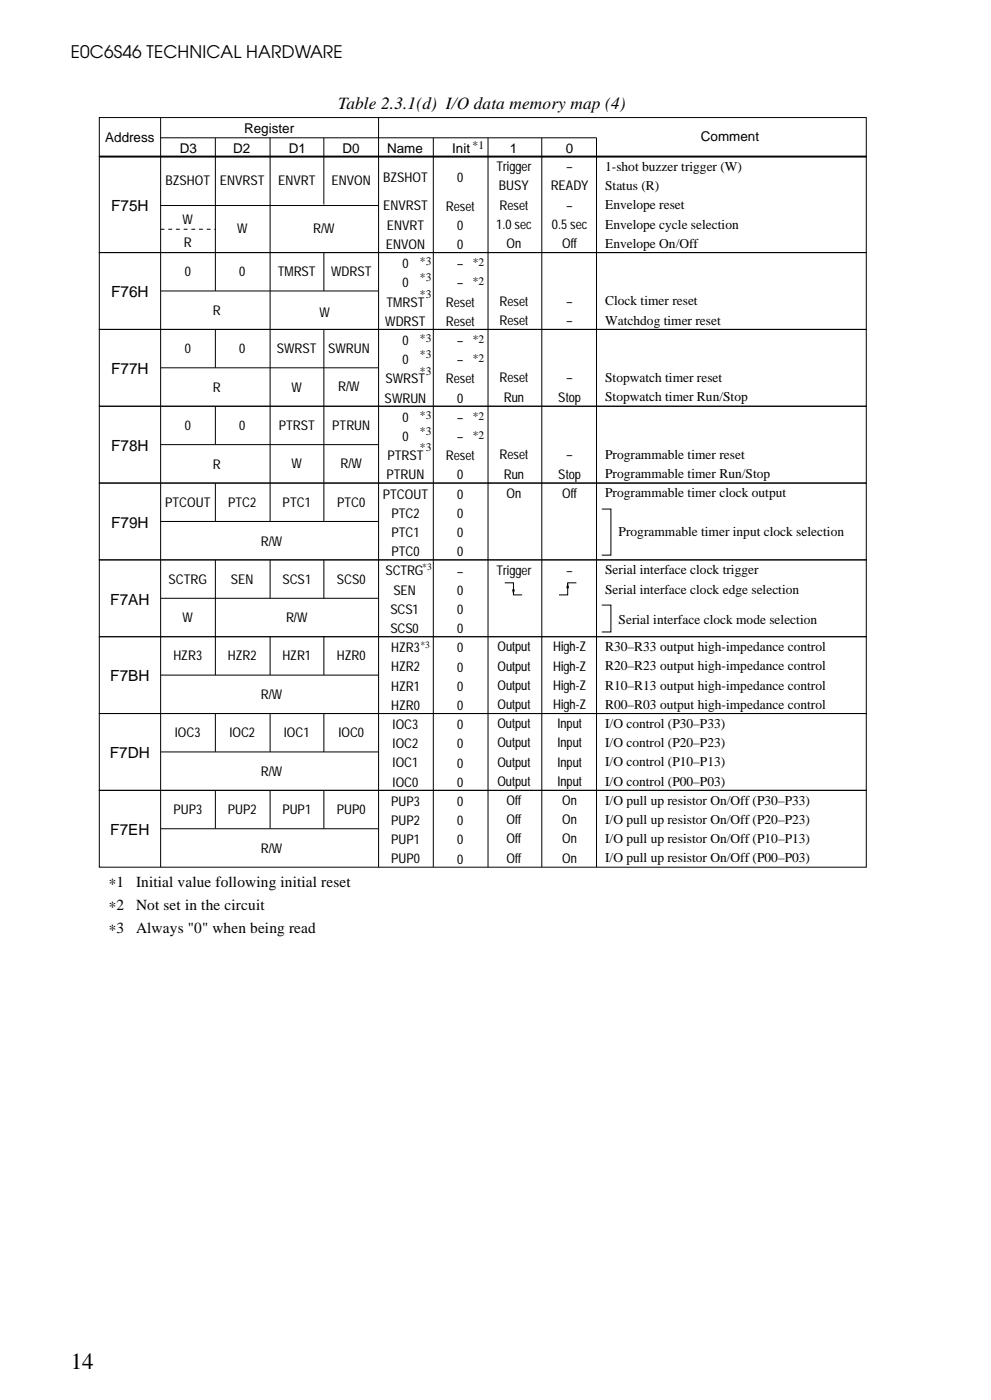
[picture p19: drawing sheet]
<svg xmlns="http://www.w3.org/2000/svg" width="182mm" height="257mm" viewBox="0 0 182 257" stroke-linecap="round" stroke-linejoin="round" font-family="sans-serif">
<defs><g id="words">
<text font-size="4.2" x="13" y="251.6">14</text>
<g font-size="3.2">
<text x="13" y="10.7">E0C6S46 TECHNICAL HARDWARE</text>
<text x="62.1" y="20">Table 2.3.1(d) I/O data memory map (4)</text>
</g>
<g font-size="2.8">
<text x="20.4" y="38.7">F75H</text>
<text x="20.4" y="54.6">F76H</text>
<text x="20.4" y="68.7">F77H</text>
<text x="20.4" y="82.8">F78H</text>
<text x="20.4" y="96.9">F79H</text>
<text x="20.3" y="111">F7AH</text>
<text x="20.3" y="125.2">F7BH</text>
<text x="20.2" y="139.3">F7DH</text>
<text x="20.3" y="153.4">F7EH</text>
<text x="20" y="162.9">∗1</text>
<text x="20" y="167.1">∗2</text>
<text x="25" y="162.9">Initial value following initial reset</text>
<text x="25" y="167.1">Not set in the circuit</text>
<text x="20" y="171.3">∗3</text>
<text x="25" y="171.3">Always &quot;0&quot; when being read</text>
</g>
<g font-size="2.5">
<text x="19.3" y="26.2">Address</text>
<text x="33" y="28">D3</text>
<text x="42.8" y="28">D2</text>
<text x="44.8" y="24.4">Register</text>
<text x="53.1" y="28">D1</text>
<text x="62.9" y="28">D0</text>
<text x="71.1" y="28">Name</text>
<text x="83.1" y="28">Init</text>
<text x="93.6" y="28">1</text>
<text x="104" y="28">0</text>
<text x="128.7" y="26">Comment</text>
<text x="30.4" y="34">BZSHOT</text>
<text x="40.4" y="34">ENVRST</text>
<text x="51.1" y="34">ENVRT</text>
<text x="60.9" y="34">ENVON</text>
<text x="70.4" y="33.4">BZSHOT</text>
<text x="84" y="33.4">0</text>
<text x="91.2" y="31.5">Trigger</text>
<text x="91.7" y="35">BUSY</text>
<text x="101.2" y="35">READY</text>
<text x="104.1" y="31.5">–</text>
<text x="111.2" y="31.4">1-shot buzzer trigger (W)</text>
<text x="111.2" y="34.9">Status (R)</text>
<text x="33.5" y="41.1">W</text>
<text x="70.4" y="38.7">ENVRST</text>
<text x="81.9" y="38.7">Reset</text>
<text x="91.8" y="38.5">Reset</text>
<text x="104.1" y="38.5">–</text>
<text x="111.2" y="38.5">Envelope reset</text>
<text x="111.2" y="42">Envelope cycle selection</text>
<text x="33.8" y="45.3">R</text>
<text x="43.5" y="42.8">W</text>
<text x="57.5" y="42.8">R/W</text>
<text x="70.9" y="45.7">ENVON</text>
<text x="71" y="42.2">ENVRT</text>
<text x="84" y="42.2">0</text>
<text x="84" y="45.7">0</text>
<text x="91.1" y="42">1.0 sec</text>
<text x="93.1" y="45.6">On</text>
<text x="101.4" y="42">0.5 sec</text>
<text x="103.3" y="45.6">Off</text>
<text x="111.2" y="45.5">Envelope On/Off</text>
<text x="33.9" y="50.8">0</text>
<text x="43.9" y="50.8">0</text>
<text x="51" y="50.8">TMRST</text>
<text x="60.8" y="50.8">WDRST</text>
<text x="73.9" y="49.2">0</text>
<text x="73.9" y="52.8">0</text>
<text x="84" y="49.3">–</text>
<text x="84" y="52.8">–</text>
<text x="39.1" y="57.9">R</text>
<text x="58.7" y="58.2">W</text>
<text x="70.8" y="59.8">WDRST</text>
<text x="71" y="56.3">TMRST</text>
<text x="81.9" y="56.3">Reset</text>
<text x="81.9" y="59.9">Reset</text>
<text x="91.8" y="56.1">Reset</text>
<text x="91.8" y="59.7">Reset</text>
<text x="104.1" y="56.1">–</text>
<text x="104.1" y="59.7">–</text>
<text x="111.2" y="56.1">Clock timer reset</text>
<text x="111.2" y="59.6">Watchdog timer reset</text>
<text x="33.9" y="64.9">0</text>
<text x="43.9" y="64.9">0</text>
<text x="50.9" y="64.9">SWRST</text>
<text x="60.3" y="64.8">SWRUN</text>
<text x="73.9" y="63.4">0</text>
<text x="84" y="63.4">–</text>
<text x="39.1" y="72">R</text>
<text x="53.6" y="71.9">W</text>
<text x="62.1" y="71.9">R/W</text>
<text x="70.8" y="70.4">SWRST</text>
<text x="73.9" y="66.9">0</text>
<text x="81.9" y="70.4">Reset</text>
<text x="84" y="66.9">–</text>
<text x="91.8" y="70.3">Reset</text>
<text x="104.1" y="70.3">–</text>
<text x="111.2" y="70.2">Stopwatch timer reset</text>
<text x="70.7" y="73.9">SWRUN</text>
<text x="73.9" y="77.5">0</text>
<text x="84" y="74">0</text>
<text x="84" y="77.5">–</text>
<text x="92.6" y="73.8">Run</text>
<text x="102.6" y="73.8">Stop</text>
<text x="111.2" y="73.7">Stopwatch timer Run/Stop</text>
<text x="33.9" y="79">0</text>
<text x="43.9" y="79">0</text>
<text x="51.2" y="79">PTRST</text>
<text x="61" y="79">PTRUN</text>
<text x="73.9" y="81">0</text>
<text x="84" y="81">–</text>
<text x="39.1" y="86.1">R</text>
<text x="53.6" y="86">W</text>
<text x="62.5" y="86">R/W</text>
<text x="71" y="88.1">PTRUN</text>
<text x="71.2" y="84.5">PTRST</text>
<text x="81.9" y="84.6">Reset</text>
<text x="84" y="88.1">0</text>
<text x="91.8" y="84.4">Reset</text>
<text x="92.6" y="87.9">Run</text>
<text x="102.6" y="87.9">Stop</text>
<text x="104.1" y="84.4">–</text>
<text x="111.2" y="84.3">Programmable timer reset</text>
<text x="111.2" y="87.9">Programmable timer Run/Stop</text>
<text x="30.3" y="93.1">PTCOUT</text>
<text x="41.9" y="93.1">PTC2</text>
<text x="51.9" y="93.1">PTC1</text>
<text x="61.9" y="93.1">PTC0</text>
<text x="70.3" y="91.6">PTCOUT</text>
<text x="71.9" y="95.1">PTC2</text>
<text x="84" y="91.6">0</text>
<text x="84" y="95.1">0</text>
<text x="93.1" y="91.4">On</text>
<text x="103.3" y="91.4">Off</text>
<text x="111.2" y="91.4">Programmable timer clock output</text>
<text x="47.9" y="100.2">R/W</text>
<text x="71.9" y="98.6">PTC1</text>
<text x="84" y="98.7">0</text>
<text x="113.6" y="98.4">Programmable timer input clock selection</text>
<text x="30.9" y="107.2">SCTRG</text>
<text x="42.4" y="107.2">SEN</text>
<text x="51.9" y="107.2">SCS1</text>
<text x="61.9" y="107.2">SCS0</text>
<text x="70.8" y="105.7">SCTRG</text>
<text x="71.9" y="102.2">PTC0</text>
<text x="84" y="105.7">–</text>
<text x="84" y="102.2">0</text>
<text x="91.2" y="105.5">Trigger</text>
<text x="104.1" y="105.5">–</text>
<text x="111.2" y="105.5">Serial interface clock trigger</text>
<text x="71.7" y="112.8">SCS1</text>
<text x="72.3" y="109.2">SEN</text>
<text x="84" y="109.2">0</text>
<text x="84" y="112.8">0</text>
<text x="111.2" y="109">Serial interface clock edge selection</text>
<text x="33.5" y="114.3">W</text>
<text x="52.5" y="114.3">R/W</text>
<text x="71.7" y="116.3">SCS0</text>
<text x="71.8" y="119.8">HZR3</text>
<text x="84" y="116.3">0</text>
<text x="84" y="119.8">0</text>
<text x="91.4" y="119.7">Output</text>
<text x="101.6" y="119.7">High-Z</text>
<text x="111.2" y="119.6">R30–R33 output high-impedance control</text>
<text x="113.6" y="114.7">Serial interface clock mode selection</text>
<text x="31.8" y="121.3">HZR3</text>
<text x="41.9" y="121.3">HZR2</text>
<text x="51.9" y="121.3">HZR1</text>
<text x="61.9" y="121.3">HZR0</text>
<text x="71.8" y="123.3">HZR2</text>
<text x="84" y="123.4">0</text>
<text x="91.4" y="123.2">Output</text>
<text x="101.6" y="123.2">High-Z</text>
<text x="111.2" y="123.1">R20–R23 output high-impedance control</text>
<text x="47.9" y="128.4">R/W</text>
<text x="71.8" y="126.9">HZR1</text>
<text x="71.8" y="130.4">HZR0</text>
<text x="84" y="126.9">0</text>
<text x="84" y="130.4">0</text>
<text x="91.4" y="126.7">Output</text>
<text x="91.4" y="130.2">Output</text>
<text x="101.6" y="126.7">High-Z</text>
<text x="101.6" y="130.2">High-Z</text>
<text x="111.2" y="126.7">R10–R13 output high-impedance control</text>
<text x="111.2" y="130.2">R00–R03 output high-impedance control</text>
<text x="32.1" y="135.4">IOC3</text>
<text x="42.1" y="135.4">IOC2</text>
<text x="52.1" y="135.4">IOC1</text>
<text x="62.2" y="135.4">IOC0</text>
<text x="72.1" y="133.9">IOC3</text>
<text x="72.1" y="137.5">IOC2</text>
<text x="84" y="133.9">0</text>
<text x="84" y="137.5">0</text>
<text x="91.4" y="133.8">Output</text>
<text x="91.4" y="137.3">Output</text>
<text x="102.4" y="133.8">Input</text>
<text x="102.4" y="137.3">Input</text>
<text x="111.2" y="133.7">I/O control (P30–P33)</text>
<text x="111.2" y="137.3">I/O control (P20–P23)</text>
<text x="47.9" y="142.6">R/W</text>
<text x="72.1" y="141">IOC1</text>
<text x="84" y="141">0</text>
<text x="91.4" y="140.8">Output</text>
<text x="102.4" y="140.8">Input</text>
<text x="111.2" y="140.8">I/O control (P10–P13)</text>
<text x="31.8" y="149.6">PUP3</text>
<text x="41.9" y="149.6">PUP2</text>
<text x="51.9" y="149.6">PUP1</text>
<text x="61.9" y="149.6">PUP0</text>
<text x="71.8" y="148">PUP3</text>
<text x="72.1" y="144.5">IOC0</text>
<text x="84" y="144.5">0</text>
<text x="84" y="148.1">0</text>
<text x="91.4" y="144.4">Output</text>
<text x="93.1" y="147.9">Off</text>
<text x="102.4" y="144.4">Input</text>
<text x="103.3" y="147.9">On</text>
<text x="111.2" y="144.3">I/O control (P00–P03)</text>
<text x="111.2" y="147.8">I/O pull up resistor On/Off (P30–P33)</text>
<text x="71.8" y="151.6">PUP2</text>
<text x="71.8" y="155.1">PUP1</text>
<text x="84" y="151.6">0</text>
<text x="84" y="155.1">0</text>
<text x="93.1" y="151.4">Off</text>
<text x="93.1" y="154.9">Off</text>
<text x="103.3" y="151.4">On</text>
<text x="103.3" y="154.9">On</text>
<text x="111.2" y="151.4">I/O pull up resistor On/Off (P20–P23)</text>
<text x="111.2" y="154.9">I/O pull up resistor On/Off (P10–P13)</text>
<text x="47.9" y="156.7">R/W</text>
<text x="71.8" y="158.6">PUP0</text>
<text x="84" y="158.6">0</text>
<text x="93.1" y="158.5">Off</text>
<text x="103.3" y="158.5">On</text>
<text x="111.2" y="158.4">I/O pull up resistor On/Off (P00–P03)</text>
</g>
<g font-size="2.1">
<text x="86.8" y="27.4">*1</text>
<text x="77.1" y="48.7">*3</text>
<text x="77.1" y="51.7">*3</text>
<text x="86.8" y="48.9">*2</text>
<text x="86.8" y="52.4">*2</text>
<text x="77.1" y="54.7">*3</text>
<text x="77.1" y="62.8">*3</text>
<text x="77.1" y="65.8">*3</text>
<text x="86.8" y="63">*2</text>
<text x="77.1" y="68.8">*3</text>
<text x="86.8" y="66.5">*2</text>
<text x="77.1" y="76.9">*3</text>
<text x="86.8" y="77.1">*2</text>
<text x="77.1" y="79.9">*3</text>
<text x="77.1" y="82.9">*3</text>
<text x="86.8" y="80.6">*2</text>
</g>
<g font-size="1.8">
<text x="77.6" y="104.7">*3</text>
<text x="77.2" y="119">*3</text>
</g>
</g></defs>
<g fill="none" stroke="#000" stroke-width=".18">
<path d="M18.2 21.6h140.9v7.2h-140.9zM18.2 28.8h140.9v17.6h-140.9zM29.5 21.6v7.2M29.5 25.3h80.1v77.5M29.5 28.8v74M29.5 37.8h40M39.6 25.3v21.1M49.6 25.3v21.1M59.5 25.3v12.3M69.5 21.6v137.7M79.6 25.3v77.5M89.6 25.3v77.5"/>
<path d="M99.5 25.3v77.5M18.2 46.4h140.9v14.1h-140.9zM29.5 53.5h40M39.6 46.4v7M49.6 46.4v14.1M59.5 46.4v7M18.2 60.5h140.9v14.1h-140.9zM18.2 74.6h140.9v14.1h-140.9zM29.5 67.6h40M39.6 60.6v7M39.6 74.7v7M49.6 60.6v14"/>
<path d="M49.6 74.7v14M59.5 60.6v14M59.5 74.7v14M18.2 88.7h140.9v14.2h-140.9zM29.5 81.7h40M29.5 95.8h40M39.6 88.8v7M49.6 88.8v7M59.5 88.8v7M110.5 93.5h1.7v8.5h-1.7M18.2 102.9h140.9v14.1h-140.9zM18.2 117h140.9v14.1h-140.9z"/>
<path d="M29.5 102.9v56.4M29.5 109.9h40M39.6 102.9v14M39.6 117v7M49.6 102.9v7M49.6 117v7M59.5 102.9v7M59.5 117v7M79.6 102.9v56.4M89.6 102.9v56.4M92.7 107.1h1.6v2.2h1.6M99.5 102.9v56.4"/>
<path d="M105.9 107.1h-1.6v2.2h-1.6M109.6 102.9v56.4M110.5 111.2h1.7v4.9h-1.7M18.2 131.1h140.9v14.1h-140.9zM29.5 138.1h40M29.5 124h40M39.6 131.1v7M49.6 131.1v7M59.5 131.1v7M18.2 145.2h140.9v14.1h-140.9zM29.5 152.2h40M39.6 145.2v7"/>
<path d="M49.6 145.2v7M59.5 145.2v7"/>
</g>
<path d="M18.2 28.8h140.9" fill="none" stroke="#000" stroke-width=".35"/>
<path d="M29.5 42.1h10.1" fill="none" stroke="#000" stroke-width=".18" stroke-dasharray=".7 .7" stroke-linecap="butt"/>
<path d="M94 108.3h.6l-.3 1zM104.3 107.1l.2 1h-.5z" fill="#000"/>
<use href="#words"/>
</svg>
